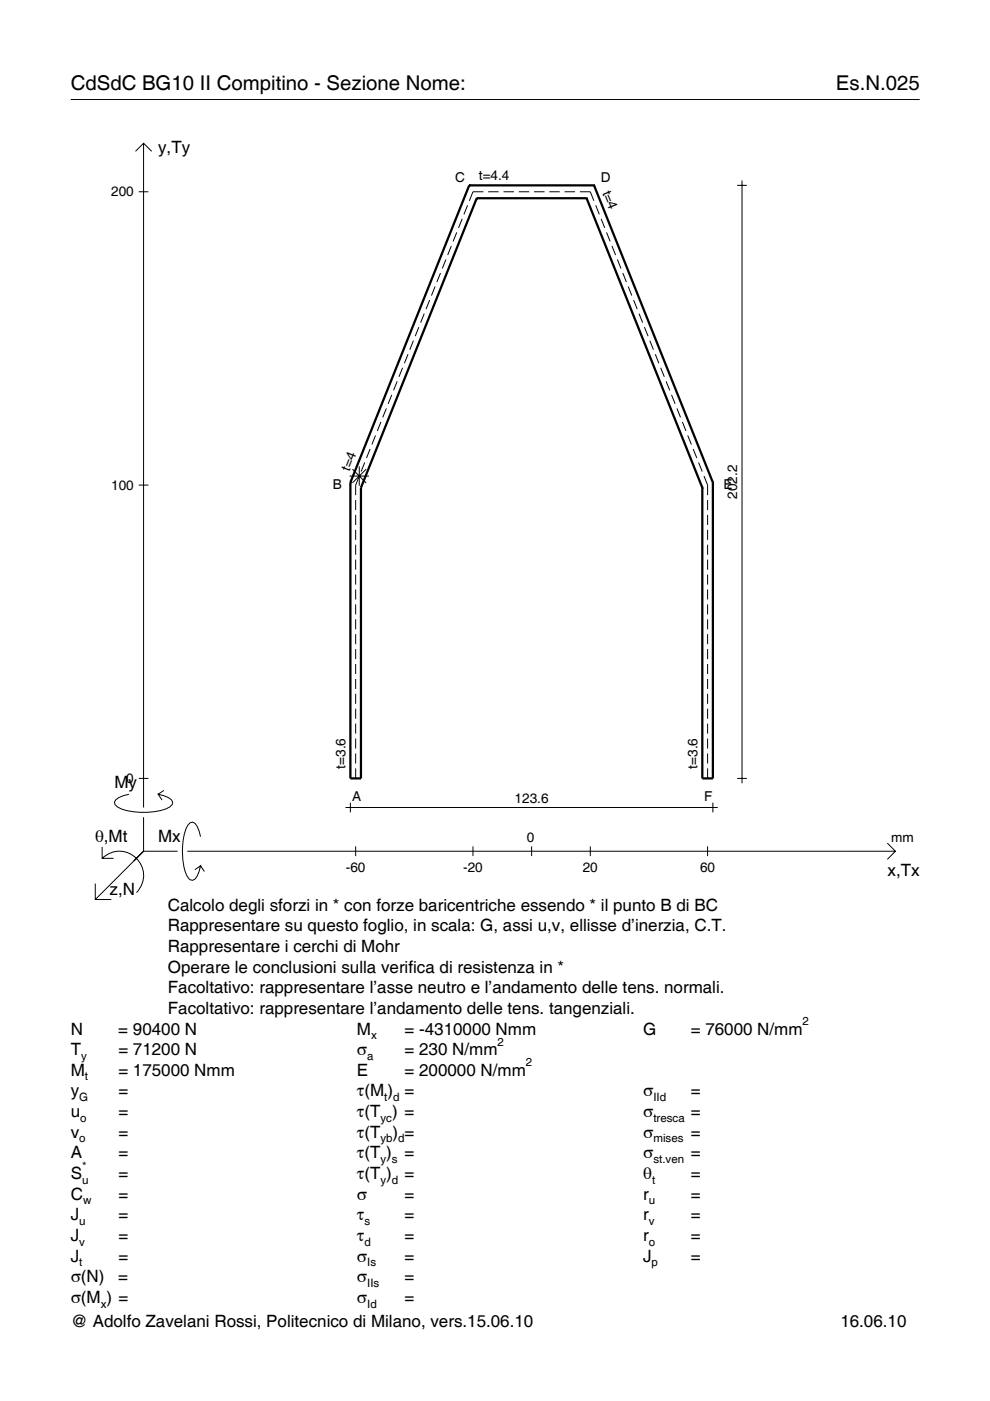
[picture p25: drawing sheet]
<svg xmlns="http://www.w3.org/2000/svg" width="210mm" height="297mm" viewBox="0 0 210 297" stroke-linecap="round" stroke-linejoin="round" font-family="sans-serif">
<defs><g id="words">
<g font-size="4.3">
<text x="15" y="19">CdSdC BG10 II Compitino - Sezione Nome:</text>
<text x="177.2" y="19">Es.N.025</text>
</g>
<g font-size="3.6">
<text x="33.5" y="32.4">y,Ty</text>
<text x="24.3" y="167.1">My</text>
<text x="20.1" y="178.4">θ,Mt</text>
<text x="33.5" y="178.4">Mx</text>
<text x="188.2" y="185.6">x,Tx</text>
<text x="23.2" y="189.7">z,N</text>
<text x="35.6" y="193.1">Calcolo degli sforzi in * con forze baricentriche essendo * il punto B di BC</text>
<text x="35.6" y="197.5">Rappresentare su questo foglio, in scala: G, assi u,v, ellisse d’inerzia, C.T.</text>
<text x="35.6" y="201.8">Rappresentare i cerchi di Mohr</text>
<text x="35.6" y="206.2">Operare le conclusioni sulla verifica di resistenza in *</text>
<text x="35.6" y="210.6">Facoltativo: rappresentare l’asse neutro e l’andamento delle tens. normali.</text>
<text x="35.6" y="215">Facoltativo: rappresentare l’andamento delle tens. tangenziali.</text>
<text x="15" y="219.3">N</text>
<text x="25.1" y="219.3">= 90400 N</text>
<text x="75.7" y="219.3">M</text>
<text x="85.8" y="219.3">= -4310000 Nmm</text>
<text x="136.4" y="219.3">G</text>
<text x="146.5" y="219.3">= 76000 N/mm</text>
<text x="15" y="223.7">T</text>
<text x="25.1" y="223.7">= 71200 N</text>
<text x="75.7" y="223.7">σ</text>
<text x="85.8" y="223.7">= 230 N/mm</text>
<text x="15" y="228.1">M</text>
<text x="15" y="232.5">y</text>
<text x="25.1" y="228.1">= 175000 Nmm</text>
<text x="25.1" y="232.5">=</text>
<text x="75.7" y="228.1">E</text>
<text x="75.7" y="232.5">τ(M ) =</text>
<text x="85.8" y="228.1">= 200000 N/mm</text>
<text x="136.4" y="232.5">σ</text>
<text x="146.5" y="232.5">=</text>
<text x="15" y="236.8">u</text>
<text x="25.1" y="236.8">=</text>
<text x="75.7" y="236.8">τ(T ) =</text>
<text x="136.4" y="236.8">σ</text>
<text x="146.5" y="236.8">=</text>
<text x="15" y="241.2">v</text>
<text x="15" y="245.6">A</text>
<text x="25.1" y="241.2">=</text>
<text x="25.1" y="245.6">=</text>
<text x="75.7" y="245.6">τ(T )</text>
<text x="75.7" y="241.2">τ(T</text>
<text x="83.3" y="241.2">) =</text>
<text x="85.8" y="245.6">=</text>
<text x="136.4" y="241.2">σ</text>
<text x="136.4" y="245.6">σ</text>
<text x="146.5" y="241.2">=</text>
<text x="146.5" y="245.6">=</text>
<text x="15" y="250">S</text>
<text x="25.1" y="250">=</text>
<text x="75.7" y="250">τ(T )</text>
<text x="85.8" y="250">=</text>
<text x="136.4" y="250">θ</text>
<text x="146.5" y="250">=</text>
<text x="15" y="254.3">C</text>
<text x="25.1" y="254.3">=</text>
<text x="75.7" y="254.3">σ</text>
<text x="85.8" y="254.3">=</text>
<text x="136.4" y="254.3">r</text>
<text x="146.5" y="254.3">=</text>
<text x="15" y="258.7">J</text>
<text x="15" y="263.1">J</text>
<text x="25.1" y="258.7">=</text>
<text x="25.1" y="263.1">=</text>
<text x="75.7" y="258.7">τ</text>
<text x="75.7" y="263.1">τ</text>
<text x="85.8" y="258.7">=</text>
<text x="85.8" y="263.1">=</text>
<text x="136.4" y="258.7">r</text>
<text x="136.4" y="263.1">r</text>
<text x="146.5" y="258.7">=</text>
<text x="146.5" y="263.1">=</text>
<text x="15" y="267.5">J</text>
<text x="25.1" y="267.5">=</text>
<text x="75.7" y="267.5">σ</text>
<text x="85.8" y="267.5">=</text>
<text x="136.4" y="267.5">J</text>
<text x="146.5" y="267.5">=</text>
<text x="15" y="271.8">σ(N)</text>
<text x="25.1" y="271.8">=</text>
<text x="75.7" y="271.8">σ</text>
<text x="85.8" y="271.8">=</text>
<text x="15" y="276.2">σ(M ) =</text>
<text x="15" y="281.4">@ Adolfo Zavelani Rossi, Politecnico di Milano, vers.15.06.10</text>
<text x="75.7" y="276.2">σ</text>
<text x="85.8" y="276.2">=</text>
<text x="178.2" y="281.4">16.06.10</text>
</g>
<g font-size="2.9">
<text x="23.6" y="41.7">200</text>
<text x="96.5" y="38.6">C</text>
<text x="101.5" y="38.3">t=4.4</text>
<text x="127.4" y="38.6">D</text>
<text x="127.7" y="40.8" transform="rotate(68 127.7 40.8)">t=4</text>
<text x="74.1" y="100" transform="rotate(-68 74.1 100)">t=4</text>
<text x="23.6" y="103.8">100</text>
<text x="70.6" y="103.7">B</text>
<text x="153.4" y="103.7">E</text>
<text x="156.3" y="105.8" transform="rotate(-90 156.3 105.8)">202.2</text>
<text x="26.8" y="166">0</text>
<text x="73.3" y="163" transform="rotate(-90 73.3 163)">t=3.6</text>
<text x="147.9" y="163" transform="rotate(-90 147.9 163)">t=3.6</text>
<text x="74.7" y="169.8">A</text>
<text x="109.1" y="170.2">123.6</text>
<text x="149.3" y="169.8">F</text>
<text x="111.7" y="178.4">0</text>
<text x="189" y="178.4">mm</text>
<text x="73.3" y="184.9">-60</text>
<text x="98.2" y="184.9">-20</text>
<text x="123.6" y="184.9">20</text>
<text x="148.4" y="184.9">60</text>
</g>
<g font-size="2.4">
<text x="78.7" y="220.3">x</text>
<text x="105.5" y="221.7">2</text>
<text x="170.2" y="217.3">2</text>
<text x="17.2" y="224.7">y</text>
<text x="77.9" y="224.7">a</text>
<text x="111.5" y="226.1">2</text>
<text x="16.8" y="233.5">G</text>
<text x="18" y="229.1">t</text>
<text x="81.5" y="233.5">t d</text>
<text x="138.5" y="233.5">IId</text>
<text x="17" y="237.8">o</text>
<text x="80.7" y="237.8">yc</text>
<text x="138.5" y="237.8">tresca</text>
<text x="16.8" y="242.2">o</text>
<text x="80.7" y="242.2">yb d</text>
<text x="138.5" y="242.2">mises</text>
<text x="17.4" y="251">u</text>
<text x="17.4" y="248">*</text>
<text x="80.7" y="246.6">y s</text>
<text x="80.7" y="251">y d</text>
<text x="138.2" y="251">t</text>
<text x="138.5" y="246.6">st.ven</text>
<text x="17.6" y="255.3">w</text>
<text x="137.6" y="255.3">u</text>
<text x="16.8" y="259.7">u</text>
<text x="77.3" y="259.7">s</text>
<text x="137.6" y="259.7">v</text>
<text x="16.8" y="264.1">v</text>
<text x="16.8" y="268.5">t</text>
<text x="77.3" y="264.1">d</text>
<text x="77.9" y="268.5">Is</text>
<text x="137.6" y="264.1">o</text>
<text x="138.2" y="268.5">p</text>
<text x="77.9" y="272.8">IIs</text>
<text x="21.4" y="277.2">x</text>
<text x="77.9" y="277.2">Id</text>
</g>
</g></defs>
<g fill="none" stroke="#000" stroke-width=".21">
<path d="M15 21.1h180M28.7 32.1l1.7-1.7 1.8 1.7M30.4 30.4v140.8M156.3 39.3h2.1M157.3 38.3v127.8M29.4 40.7h2.1M93.4 57.9l-.8 1.9M94.5 55l-.7 1.9M95.7 52.1l-.8 2M96.8 49.3l-.7 1.9M98 46.4l-.8 1.9M99.1 43.5l-.7 1.9"/>
<path d="M102.5 40.7h-2.2l-.8 1.9M103.5 40.7h2.2M106.8 40.7h2.2M110 40.7h2.2M113.2 40.7h2.2M116.5 40.7h2.2M119.7 40.7h2.2M122.9 40.7h2.3l.7 1.9M126.3 43.5l.8 1.9M127.5 46.4l.7 1.9M128.6 49.3l.8 1.9M129.7 52.1l.8 2"/>
<path d="M130.9 55l.8 1.9M132 57.9l.8 1.9M85.4 78l-.8 1.9M86.5 75.1l-.8 1.9M87.7 72.2l-.8 1.9M88.8 69.4l-.8 1.9M89.9 66.5l-.7 1.9M91.1 63.6l-.8 1.9M92.2 60.7l-.7 2M133.2 60.7l.8 2M134.3 63.6l.8 1.9M135.5 66.5l.8 1.9"/>
<path d="M136.6 69.4l.8 1.9M137.8 72.2l.7 1.9M138.9 75.1l.8 1.9M140.1 78l.7 1.9M74.7 99.5l2.9 2.9M76.2 98.9v4.1M77.3 98.1l-.7 1.9M77.6 99.5l-2.9 2.9M78.5 95.2l-.8 1.9M79.6 92.3l-.8 1.9M80.8 89.5l-.8 1.9M81.9 86.6l-.8 1.9"/>
<path d="M83.1 83.7l-.8 1.9M84.2 80.8l-.8 2M141.2 80.8l.8 2M142.4 83.7l.7 1.9M143.5 86.6l.8 1.9M144.7 89.5l.7 1.9M145.8 92.3l.8 1.9M147 95.2l.7 1.9M148.1 98.1l.8 1.9M29.4 102.8h2.1M74.1 100.9h4.1M75.4 106v2.1"/>
<path d="M75.4 109.2v2.1M75.4 112.3v2.2M75.4 115.5v2.1M75.4 118.6v2.2M76.2 100.9l-.8 1.9v2.2M149.3 100.9l.7 1.9v2.2M150 106v2.1M150 109.2v2.1M150 112.3v2.2M150 115.5v2.1M150 118.6v2.2M75.4 121.8v2.1"/>
<path d="M75.4 125v2.1M75.4 128.1v2.2M75.4 131.3v2.1M75.4 134.5v2.1M75.4 137.6v2.1M150 121.8v2.1M150 125v2.1M150 128.1v2.2M150 131.3v2.1M150 134.5v2.1M150 137.6v2.1M75.4 140.8v2.1"/>
<path d="M75.4 143.9v2.2M75.4 147.1v2.1M75.4 150.3v2.1M75.4 153.4v2.1M75.4 156.6v2.1M75.4 159.7v2.2M150 140.8v2.1M150 143.9v2.2M150 147.1v2.1M150 150.3v2.1M150 153.4v2.1M150 156.6v2.1"/>
<path d="M150 159.7v2.2M21.7 179.6v2.4h2.4M27.3 168.4a3.6 3.6 0 0 0-3 1.7l.1 .5a5.6 5.6 0 0 0 3.8 1.5 13.4 13.4 0 0 0 7.8-1l.5-.5 .1-.5a3.6 3.6 0 0 0-3.1-1.7l.8 1.2M29.4 165h2.1M30.4 173.3v7.2M34.7 167.6l-1.2 .8M42.5 177.4a3.6 3.6 0 0 0-1.7-3.1l-.5 .1a5.7 5.7 0 0 0-1.5 3.8 13.9 13.9 0 0 0 1.1 7.9l.4 .4 .5 .1a3.6 3.6 0 0 0 1.7-3l-1.2 .8M73.3 171.2h78.9M74.3 170.2v2M75.4 162.9v2.1M75.4 179.4v2.1M100.3 179.4v2.1"/>
<path d="M112.7 179.4v2.1M125.2 179.4v2.1M150 162.9v2.1M150 179.4v2.1M151.1 170.2v2M156.3 165h2.1M188.1 178.8l1.7 1.7-1.7 1.7M20.2 187.3v3.4h3.4M21.7 182a5.1 5.1 0 0 1 7.2 0 5.1 5.1 0 0 1 0 7.3M30.4 180.5l-10.2 10.2M30.4 180.5h7.2M39.7 180.5h150.1"/>
<path d="M42.5 183.6l.8 1.2"/>
</g>
<g fill="none" stroke="#000" stroke-width=".48">
<path d="M99.5 39.3h.1M99.5 39.3l-25.2 63M99.5 39.3h26.4M125.9 39.3h.1M125.9 39.3l25.2 63M101.1 42h.1M101.1 42l-24.6 61.4M101.1 42h23.3M124.4 42h.1M124.4 42l24.5 61.4M74.3 102.3h.1M74.3 102.3v62.7h2.2v-61.6"/>
<path d="M76.5 103.4h.1M148.9 103.4h.1M151.1 102.3h.1M151.1 102.3v62.7h-2.2v-61.6"/>
</g>
<use href="#words"/>
</svg>
